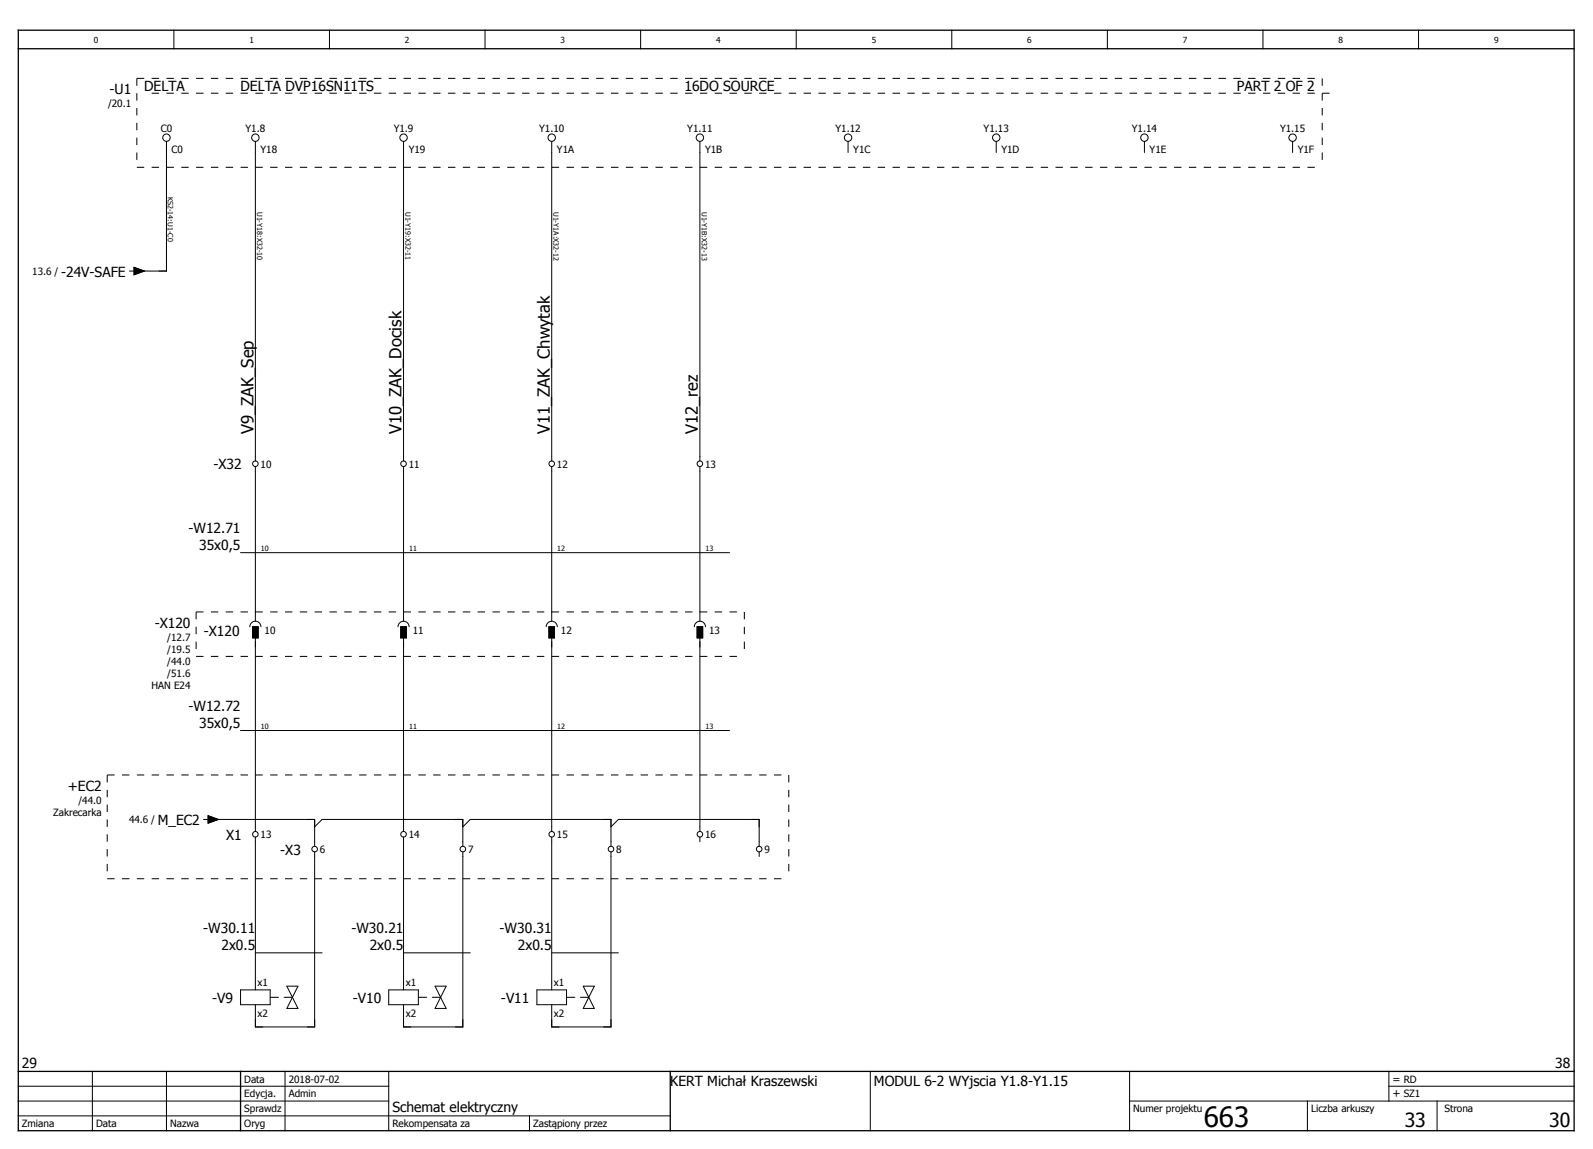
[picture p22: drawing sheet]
<svg xmlns="http://www.w3.org/2000/svg" width="430mm" height="310mm" viewBox="0 0 430 310" stroke-linecap="round" stroke-linejoin="round" font-family="sans-serif">
<defs><g id="words">
<text font-size="7.5" x="324.9" y="304.2">663</text>
<g font-size="5.3">
<text x="379.2" y="304.2">33</text>
<text x="418.2" y="304.2">30</text>
</g>
<g font-size="4.5">
<text x="68.4" y="117.2" transform="rotate(-90 68.4 117.2)">V9_ZAK_Sep</text>
<text x="108.4" y="117.2" transform="rotate(-90 108.4 117.2)">V10_ZAK_Docisk</text>
<text x="148.4" y="117.2" transform="rotate(-90 148.4 117.2)">V11_ZAK_Chwytak</text>
<text x="188.4" y="117.2" transform="rotate(-90 188.4 117.2)">V12_rez</text>
</g>
<g font-size="3.7">
<text x="29.6" y="25.4">-U1</text>
<text x="38.9" y="24.6">DELTA</text>
<text x="64.9" y="24.6">DELTA DVP16SN11TS</text>
<text x="184.8" y="24.6">16DO SOURCE</text>
<text x="333.9" y="24.6">PART 2 OF 2</text>
<text x="16.5" y="74.6">-24V-SAFE</text>
<text x="57.6" y="126.6">-X32</text>
<text x="50.9" y="143.9">-W12.71</text>
<text x="53.8" y="148.4">35x0,5</text>
<text x="41.8" y="169.4">-X120</text>
<text x="55" y="171.6">-X120</text>
<text x="50.9" y="191.9">-W12.72</text>
<text x="53.8" y="196.4">35x0,5</text>
<text x="18.3" y="213.4">+EC2</text>
<text x="42.6" y="222.6">M_EC2</text>
<text x="61" y="226.6">X1</text>
<text x="75.7" y="230.6">-X3</text>
<text x="54.9" y="251.9">-W30.11</text>
<text x="94.9" y="251.9">-W30.21</text>
<text x="134.9" y="251.9">-W30.31</text>
<text x="59.8" y="256.4">2x0.5</text>
<text x="99.8" y="256.4">2x0.5</text>
<text x="139.8" y="256.4">2x0.5</text>
<text x="57.3" y="270.6">-V9</text>
<text x="95.2" y="270.6">-V10</text>
<text x="135.2" y="270.6">-V11</text>
<text x="5.9" y="288.2">29</text>
<text x="180.9" y="293.2">KERT Michał Kraszewski</text>
<text x="235.9" y="293.2">MODUL 6-2 WYjscia Y1.8-Y1.15</text>
<text x="419.8" y="288.2">38</text>
<text x="105.9" y="300.2">Schemat elektryczny</text>
</g>
<g font-size="3">
<text x="375.9" y="292.2">= RD</text>
<text x="375.9" y="296.2">+ SZ1</text>
</g>
<g font-size="2.7">
<text x="29.2" y="28.9">/20.1</text>
<text x="43.4" y="35.6">C0</text>
<text x="66.3" y="35.6">Y1.8</text>
<text x="106.3" y="35.6">Y1.9</text>
<text x="145.5" y="35.6">Y1.10</text>
<text x="185.5" y="35.6">Y1.11</text>
<text x="225.5" y="35.6">Y1.12</text>
<text x="265.5" y="35.6">Y1.13</text>
<text x="305.5" y="35.6">Y1.14</text>
<text x="345.5" y="35.6">Y1.15</text>
<text x="46.3" y="41.3">C0</text>
<text x="70.3" y="41.3">Y18</text>
<text x="110.3" y="41.3">Y19</text>
<text x="150.3" y="41.3">Y1A</text>
<text x="190.3" y="41.3">Y1B</text>
<text x="230.3" y="41.3">Y1C</text>
<text x="270.3" y="41.3">Y1D</text>
<text x="310.3" y="41.3">Y1E</text>
<text x="350.3" y="41.3">Y1F</text>
<text x="8.7" y="74.2">13.6 /</text>
<text x="70.3" y="126.2">10</text>
<text x="110.3" y="126.2">11</text>
<text x="150.3" y="126.2">12</text>
<text x="190.3" y="126.2">13</text>
<text x="45.2" y="172.9">/12.7</text>
<text x="71.4" y="171.2">10</text>
<text x="111.4" y="171.2">11</text>
<text x="151.4" y="171.2">12</text>
<text x="191.4" y="171.2">13</text>
<text x="45.2" y="176.1">/19.5</text>
<text x="45.2" y="179.4">/44.0</text>
<text x="40.9" y="185.9">HAN E24</text>
<text x="45.2" y="182.6">/51.6</text>
<text x="14.4" y="220.1">Zakrecarka</text>
<text x="21.2" y="216.9">/44.0</text>
<text x="34.8" y="222.2">44.6 /</text>
<text x="70.3" y="226.2">13</text>
<text x="110.3" y="226.2">14</text>
<text x="150.3" y="226.2">15</text>
<text x="190.3" y="226.2">16</text>
<text x="86.3" y="230.2">6</text>
<text x="126.3" y="230.2">7</text>
<text x="166.3" y="230.2">8</text>
<text x="206.3" y="230.2">9</text>
<text x="69.5" y="266">x1</text>
<text x="109.5" y="266">x1</text>
<text x="149.5" y="266">x1</text>
<text x="69.5" y="274.4">x2</text>
<text x="109.5" y="274.4">x2</text>
<text x="149.5" y="274.4">x2</text>
<text x="65.9" y="292.2">Data</text>
<text x="77.9" y="292.2">2018-07-02</text>
<text x="65.9" y="296.2">Edycja.</text>
<text x="77.9" y="296.2">Admin</text>
<text x="5.9" y="304.2">Zmiana</text>
<text x="25.9" y="304.2">Data</text>
<text x="45.9" y="304.2">Nazwa</text>
<text x="65.9" y="304.2">Oryg</text>
<text x="65.9" y="300.2">Sprawdz</text>
<text x="105.9" y="304.2">Rekompensata za</text>
<text x="143.9" y="304.2">Zastąpiony przez</text>
<text x="305.9" y="300.2">Numer projektu</text>
<text x="353.9" y="300.2">Liczba arkuszy</text>
<text x="389.9" y="300.2">Strona</text>
</g>
<g font-size="2.3">
<text x="25.3" y="11.7">0</text>
<text x="67.3" y="11.7">1</text>
<text x="109.3" y="11.7">2</text>
<text x="151.3" y="11.7">3</text>
<text x="193.3" y="11.7">4</text>
<text x="235.3" y="11.7">5</text>
<text x="277.3" y="11.7">6</text>
<text x="319.3" y="11.7">7</text>
<text x="361.3" y="11.7">8</text>
<text x="403.3" y="11.7">9</text>
</g>
<g font-size="2">
<text x="45.3" y="53.1" transform="rotate(90 45.3 53.1)">KS2-14:U1-C0</text>
<text x="69.4" y="57.2" transform="rotate(90 69.4 57.2)">U1-Y18:X32-10</text>
<text x="109.4" y="57.2" transform="rotate(90 109.4 57.2)">U1-Y19:X32-11</text>
<text x="149.4" y="57.2" transform="rotate(90 149.4 57.2)">U1-Y1A:X32-12</text>
<text x="189.4" y="57.2" transform="rotate(90 189.4 57.2)">U1-Y1B:X32-13</text>
<text x="70.4" y="148.7">10</text>
<text x="110.4" y="148.7">11</text>
<text x="150.4" y="148.7">12</text>
<text x="190.4" y="148.7">13</text>
<text x="70.4" y="196.7">10</text>
<text x="110.4" y="196.7">11</text>
<text x="150.4" y="196.7">12</text>
<text x="190.4" y="196.7">13</text>
</g>
</g></defs>
<g fill="none" stroke="#000" stroke-width=".27">
<path d="M46.9 8.2v5M88.9 8.2v5M130.9 8.2v5M172.9 8.2v5M214.9 8.2v5M256.9 8.2v5M298.9 8.2v5M340.9 8.2v5M382.9 8.2v5M44.9 38.2v35h-8M68.9 38.2v86.2M108.9 38.2v86.2"/>
<path d="M148.9 38.2v86.2M188.9 38.2v86.2M228.9 38.2v3M268.9 38.2v3M308.9 38.2v3M348.9 38.2v3M34.9 73.2h1.3M36.2 72.2l2.7 1-2.7 1zM68.9 125.9v41.8M108.9 125.9v41.8M148.9 125.9v41.8M188.9 125.9v41.8"/>
<path d="M64.9 149.2h132M67.4 169.2a1.5 1.5 0 0 1 1.5-1.5 1.5 1.5 0 0 1 1.5 1.5M68.2 169.2h1.5v3h-1.5zM68.9 172.2v52.2M107.4 169.2a1.5 1.5 0 0 1 1.5-1.5 1.5 1.5 0 0 1 1.5 1.5M108.2 169.2h1.5v3h-1.5zM108.9 172.2v52.2M147.4 169.2a1.5 1.5 0 0 1 1.5-1.5 1.5 1.5 0 0 1 1.5 1.5M148.2 169.2h1.5v3h-1.5zM148.9 172.2v52.2M187.4 169.2a1.5 1.5 0 0 1 1.5-1.5 1.5 1.5 0 0 1 1.5 1.5M188.2 169.2h1.5v3h-1.5z"/>
<path d="M188.9 172.2v52.2M64.9 197.2h132M54.9 221.2h1.3M56.2 220.2l2.7 1-2.7 1zM56.9 221.2h28v7.2M68.9 225.9v41.3M84.9 229.9v47.3h-16v-6M84.9 223.2l2-2h38v7.2M108.9 225.9v41.3M124.9 229.9v47.3h-16v-6M124.9 223.2l2-2h38v7.2M148.9 225.9v41.3"/>
<path d="M164.9 229.9v47.3h-16v-6M164.9 223.2l2-2h38v7.2M188.9 225.9v1.3M204.9 229.9v1.3M68.9 257.2h18M108.9 257.2h18M148.9 257.2h18M64.9 267.2h8v4h-8zM72.9 269.2h2.3M76.7 269.2h2.2M77.4 266.2h3l-3 6h3zM104.9 267.2h8v4h-8z"/>
<path d="M112.9 269.2h2.3M116.7 269.2h2.2M117.4 266.2h3l-3 6h3zM144.9 267.2h8v4h-8zM152.9 269.2h2.3M156.7 269.2h2.2M157.4 266.2h3l-3 6h3zM4.9 297.2h100M4.9 293.2h100M24.9 289.2v16M44.9 289.2v16M76.9 289.2v16"/>
<path d="M104.9 289.2v16M234.9 289.2v16M304.9 297.2h120M304.9 289.2v16M352.9 297.2v8M374.9 293.2h50M374.9 289.2v8M387.9 297.2v8M4.9 301.2h176M142.9 301.2v4"/>
<circle cx="44.9" cy="37.2" r="1"/>
<circle cx="68.9" cy="37.2" r="1"/>
<circle cx="108.9" cy="37.2" r="1"/>
<circle cx="148.9" cy="37.2" r="1"/>
<circle cx="188.9" cy="37.2" r="1"/>
<circle cx="228.9" cy="37.2" r="1"/>
<circle cx="268.9" cy="37.2" r="1"/>
<circle cx="308.9" cy="37.2" r="1"/>
<circle cx="348.9" cy="37.2" r="1"/>
<circle cx="68.9" cy="125.2" r=".75"/>
<circle cx="108.9" cy="125.2" r=".75"/>
<circle cx="148.9" cy="125.2" r=".75"/>
<circle cx="188.9" cy="125.2" r=".75"/>
<circle cx="68.9" cy="225.2" r=".75"/>
<circle cx="84.9" cy="229.2" r=".75"/>
<circle cx="108.9" cy="225.2" r=".75"/>
<circle cx="124.9" cy="229.2" r=".75"/>
<circle cx="148.9" cy="225.2" r=".75"/>
<circle cx="164.9" cy="229.2" r=".75"/>
<circle cx="188.9" cy="225.2" r=".75"/>
<circle cx="204.9" cy="229.2" r=".75"/>
</g>
<path d="M4.9 13.2h420M4.9 8.2h420v297h-420zM4.9 289.2h420M64.9 289.2v16M180.9 289.2v16" fill="none" stroke="#000" stroke-width=".35"/>
<g fill="none" stroke="#000" stroke-width=".27" stroke-dasharray="2 2" stroke-linecap="butt">
<path d="M36.9 21.2h320M36.9 21.2v24M40.9 25.2h320M356.9 21.2v24M36.9 45.2h320M52.9 177.2h148M52.9 165.2h148M52.9 165.2v12M200.9 165.2v12M28.9 209.2h184M28.9 209.2v28M212.9 209.2v28"/>
<path d="M28.9 237.2h184"/>
</g>
<path d="M36.2 72.2l2.7 1-2.7 1zM68.2 169.2h1.5v3h-1.5zM108.2 169.2h1.5v3h-1.5zM148.2 169.2h1.5v3h-1.5zM188.2 169.2h1.5v3h-1.5zM56.2 220.2l2.7 1-2.7 1z" fill="#000" stroke="#000" stroke-width=".27"/>
<use href="#words"/>
</svg>
